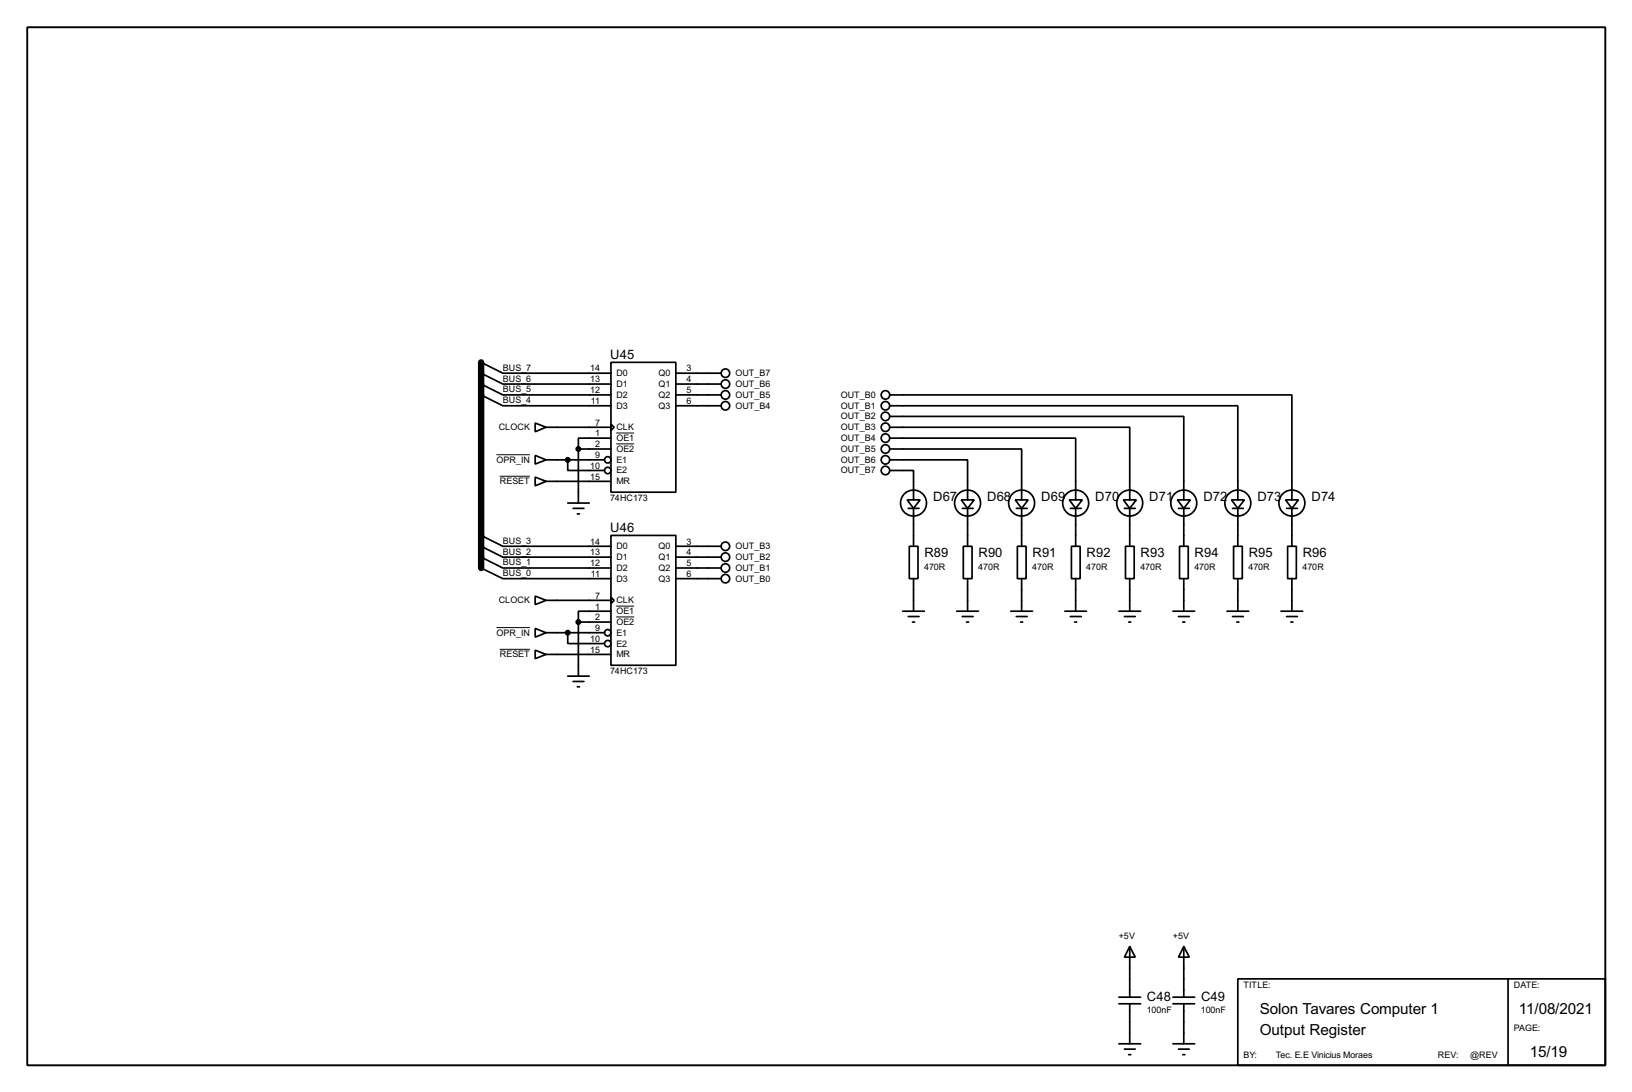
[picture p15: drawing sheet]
<svg xmlns="http://www.w3.org/2000/svg" width="383mm" height="256mm" viewBox="0 0 383 256" stroke-linecap="round" stroke-linejoin="round" font-family="sans-serif">
<defs><g id="words">
<g font-size="4">
<text x="296" y="238.1">Solon Tavares Computer 1</text>
<text x="356.9" y="238.1">11/08/2021</text>
<text x="296" y="243.1">Output Register</text>
<text x="359.5" y="248.2">15/19</text>
</g>
<g font-size="3.4">
<text x="143.4" y="84.3">U45</text>
<text x="219.3" y="117.7">D67</text>
<text x="232" y="117.7">D68</text>
<text x="244.7" y="117.7">D69</text>
<text x="257.4" y="117.7">D70</text>
<text x="270.1" y="117.7">D71</text>
<text x="282.8" y="117.7">D72</text>
<text x="295.5" y="117.7">D73</text>
<text x="308.2" y="117.7">D74</text>
<text x="143.4" y="125">U46</text>
<text x="217.2" y="130.9">R89</text>
<text x="229.9" y="130.9">R90</text>
<text x="242.6" y="130.9">R91</text>
<text x="255.3" y="130.9">R92</text>
<text x="268" y="130.9">R93</text>
<text x="280.7" y="130.9">R94</text>
<text x="293.4" y="130.9">R95</text>
<text x="306.1" y="130.9">R96</text>
<text x="269.5" y="235">C48</text>
<text x="282.2" y="235">C49</text>
</g>
<g font-size="2.4">
<text x="118.2" y="87.1">BUS_7</text>
<text x="118.2" y="89.6">BUS_6</text>
<text x="138.7" y="87.3">14</text>
<text x="138.7" y="89.8">13</text>
<text x="144.8" y="88.4">D0</text>
<text x="154.7" y="88.4">Q0</text>
<text x="161.3" y="87.3">3</text>
<text x="161.3" y="89.8">4</text>
<text x="172.8" y="88.4">OUT_B7</text>
<text x="118.2" y="92.2">BUS_5</text>
<text x="118.2" y="94.7">BUS_4</text>
<text x="138.7" y="92.4">12</text>
<text x="138.9" y="94.9">11</text>
<text x="144.8" y="90.9">D1</text>
<text x="144.8" y="93.5">D2</text>
<text x="154.7" y="90.9">Q1</text>
<text x="154.7" y="93.5">Q2</text>
<text x="161.3" y="92.4">5</text>
<text x="161.3" y="94.9">6</text>
<text x="172.8" y="90.9">OUT_B6</text>
<text x="172.8" y="93.5">OUT_B5</text>
<text x="197.5" y="93.5">OUT_B0</text>
<text x="117.2" y="101.1">CLOCK</text>
<text x="139.9" y="100">7</text>
<text x="144.8" y="96">D3</text>
<text x="144.8" y="101.1">CLK</text>
<text x="154.7" y="96">Q3</text>
<text x="172.8" y="96">OUT_B4</text>
<text x="197.5" y="101.1">OUT_B3</text>
<text x="197.5" y="98.5">OUT_B2</text>
<text x="197.5" y="96">OUT_B1</text>
<text x="139.9" y="102.5">1</text>
<text x="139.9" y="105.1">2</text>
<text x="139.9" y="107.6">9</text>
<text x="144.8" y="103.6">OE1</text>
<text x="144.8" y="106.2">OE2</text>
<text x="197.5" y="106.2">OUT_B5</text>
<text x="197.5" y="103.6">OUT_B4</text>
<text x="116.7" y="108.7">OPR_IN</text>
<text x="117.4" y="113.8">RESET</text>
<text x="138.7" y="110.1">10</text>
<text x="138.7" y="112.7">15</text>
<text x="144.8" y="108.7">E1</text>
<text x="144.8" y="111.2">E2</text>
<text x="144.8" y="113.8">MR</text>
<text x="197.5" y="111.2">OUT_B7</text>
<text x="197.5" y="108.7">OUT_B6</text>
<text x="143.4" y="117.7">74HC173</text>
<text x="118.2" y="127.7">BUS_3</text>
<text x="118.2" y="130.3">BUS_2</text>
<text x="138.7" y="127.9">14</text>
<text x="138.7" y="130.5">13</text>
<text x="144.8" y="129">D0</text>
<text x="144.8" y="131.6">D1</text>
<text x="154.7" y="129">Q0</text>
<text x="154.7" y="131.6">Q1</text>
<text x="161.3" y="127.9">3</text>
<text x="161.3" y="130.5">4</text>
<text x="172.8" y="129">OUT_B3</text>
<text x="172.8" y="131.6">OUT_B2</text>
<text x="118.2" y="132.8">BUS_1</text>
<text x="118.2" y="135.3">BUS_0</text>
<text x="138.7" y="133">12</text>
<text x="138.9" y="135.5">11</text>
<text x="144.8" y="134.1">D2</text>
<text x="144.8" y="136.6">D3</text>
<text x="154.7" y="134.1">Q2</text>
<text x="154.7" y="136.6">Q3</text>
<text x="161.3" y="133">5</text>
<text x="161.3" y="135.5">6</text>
<text x="172.8" y="134.1">OUT_B1</text>
<text x="172.8" y="136.6">OUT_B0</text>
<text x="217.2" y="133.8">470R</text>
<text x="229.9" y="133.8">470R</text>
<text x="242.6" y="133.8">470R</text>
<text x="255.3" y="133.8">470R</text>
<text x="268" y="133.8">470R</text>
<text x="280.7" y="133.8">470R</text>
<text x="293.4" y="133.8">470R</text>
<text x="306.1" y="133.8">470R</text>
<text x="117.2" y="141.7">CLOCK</text>
<text x="139.9" y="140.6">7</text>
<text x="139.9" y="143.2">1</text>
<text x="144.8" y="141.7">CLK</text>
<text x="116.7" y="149.3">OPR_IN</text>
<text x="139.9" y="145.7">2</text>
<text x="139.9" y="148.2">9</text>
<text x="144.8" y="144.3">OE1</text>
<text x="144.8" y="146.8">OE2</text>
<text x="144.8" y="149.3">E1</text>
<text x="117.4" y="154.4">RESET</text>
<text x="138.7" y="150.8">10</text>
<text x="138.7" y="153.3">15</text>
<text x="144.8" y="151.9">E2</text>
<text x="144.8" y="154.4">MR</text>
<text x="143.4" y="158.4">74HC173</text>
<text x="262.9" y="220.5">+5V</text>
<text x="275.6" y="220.5">+5V</text>
<text x="292.2" y="232.1">TITLE:</text>
<text x="355.7" y="232.1">DATE:</text>
<text x="269.5" y="238">100nF</text>
<text x="282.2" y="238">100nF</text>
<text x="355.7" y="242.2">PAGE:</text>
<text x="292.2" y="248.6">BY:</text>
<text x="299.8" y="248.6">Tec. E.E Vinicius Moraes</text>
<text x="337.9" y="248.6">REV:</text>
<text x="345.5" y="248.6">@REV</text>
</g>
</g></defs>
<path d="M6.4 6.4h370.8v243.8h-370.8z" fill="none" stroke="#000" stroke-width=".45"/>
<g fill="none" stroke="#000" stroke-width=".4">
<path d="M113.1 85.1l5.1 2.6h25.4M113.1 87.7l5.1 2.5h25.4M113.1 90.2l5.1 2.6h25.4M113.1 92.8l5.1 2.5h25.4M125.8 99.4l2.5 1-2.5 1zM143.6 85.1h15.2v30.5h-15.2zM143.6 99.6l.7 .8-.7 .7zM158.8 87.7h10.7M158.8 90.2h10.7M158.8 92.8h10.7M158.8 95.3h10.7M209.1 97.8h69.1v19.6"/>
<path d="M209.1 95.3h81.8v22.1M209.1 92.8h94.5v24.6M125.8 112.1l2.5 1-2.5 1zM125.8 107l2.5 1-2.5 1zM128.3 100.4h15.3M128.3 113.1h15.3M128.3 108h13.7M133.4 108v2.5h8.6M133.4 118.2h5.1M134.7 119.4h2.5M135.9 105.5h7.7M135.9 105.5v12.7"/>
<path d="M143.6 102.9h-7.7v2.6M209.1 110.5h5.6v6.9M209.1 108h18.3v9.4M209.1 105.5h31v11.9M209.1 102.9h43.7v14.5M209.1 100.4h56.4v17M213.2 117.4h3l-1.5 2zM213.4 119.4h2.6M214.7 119.4v8.9M225.9 117.4h3l-1.5 2zM226.1 119.4h2.6M227.4 119.4v8.9"/>
<path d="M238.6 117.4h3l-1.5 2zM238.8 119.4h2.6M240.1 119.4v8.9M251.3 117.4h3l-1.5 2zM251.5 119.4h2.6M252.8 119.4v8.9M264 117.4h3l-1.5 2zM264.2 119.4h2.6M265.5 119.4v8.9M276.7 117.4h3l-1.5 2zM276.9 119.4h2.6M278.2 119.4v8.9"/>
<path d="M289.4 117.4h3l-1.5 2zM289.6 119.4h2.6M290.9 119.4v8.9M302.1 117.4h3l-1.5 2zM302.3 119.4h2.6M303.6 119.4v8.9M113.1 125.8l5.1 2.5h25.4M113.1 128.3l5.1 2.6h25.4M113.1 130.9l5.1 2.5h25.4M113.1 133.4l5.1 2.5h25.4M135.7 120.7h.5M143.6 125.8h15.2v30.5h-15.2z"/>
<path d="M158.8 128.3h10.7M158.8 130.9h10.7M158.8 133.4h10.7M158.8 135.9h10.7M213.7 128.3h2v7.6h-2zM214.7 135.9v7.7M226.4 128.3h2v7.6h-2zM227.4 135.9v7.7M239.1 128.3h2v7.6h-2zM240.1 135.9v7.7M251.8 128.3h2v7.6h-2zM252.8 135.9v7.7"/>
<path d="M264.5 128.3h2v7.6h-2zM265.5 135.9v7.7M277.2 128.3h2v7.6h-2zM278.2 135.9v7.7M289.9 128.3h2v7.6h-2zM290.9 135.9v7.7M302.6 128.3h2v7.6h-2zM303.6 135.9v7.7M125.8 140l2.5 1-2.5 1zM125.8 152.7l2.5 1-2.5 1zM125.8 147.6l2.5 1-2.5 1.1zM128.3 141h15.3"/>
<path d="M128.3 153.7h15.3M128.3 148.6h13.7M133.4 148.6v2.6h8.6M133.4 158.8h5.1M135.9 146.1v12.7M135.9 146.1h7.7M143.6 140.3l.7 .7-.7 .8zM143.6 143.6h-7.7v2.5M212.1 143.6h5.1M213.4 144.8h2.6M214.4 146.1h.5M224.8 143.6h5.1"/>
<path d="M226.1 144.8h2.6M227.1 146.1h.5M237.5 143.6h5.1M238.8 144.8h2.6M239.8 146.1h.5M250.2 143.6h5.1M251.5 144.8h2.6M252.5 146.1h.5M262.9 143.6h5.1M264.2 144.8h2.6M265.2 146.1h.5M275.6 143.6h5.1"/>
<path d="M276.9 144.8h2.6M277.9 146.1h.5M288.3 143.6h5.1M289.6 144.8h2.6M290.6 146.1h.5M301 143.6h5.1M302.3 144.8h2.6M303.3 146.1h.5M134.7 160.1h2.5M135.7 161.3h.5M262.9 235.8h5.1M262.9 234.2h5.1"/>
<path d="M265.5 222.3l1.3 2.5h-2.6zM265.5 222.3v11.9M265.5 235.8v9.4M275.6 235.8h5.1M275.6 234.2h5.1M278.2 222.3l1.3 2.5h-2.6zM278.2 222.3v11.9M278.2 235.8v9.4M290.9 229.9h86.3v20.3h-86.3zM354.4 229.9v20.3M262.9 245.2h5.1M264.2 246.4h2.6"/>
<path d="M265.2 247.7h.5M275.6 245.2h5.1M276.9 246.4h2.6M277.9 247.7h.5"/>
<circle cx="170.4" cy="87.7" r="1"/>
<circle cx="170.4" cy="90.2" r="1"/>
<circle cx="170.4" cy="92.8" r="1"/>
<circle cx="170.4" cy="95.3" r="1"/>
<circle cx="208" cy="97.8" r="1"/>
<circle cx="208" cy="95.3" r="1"/>
<circle cx="208" cy="92.8" r="1"/>
<circle cx="142.8" cy="108" r=".75"/>
<circle cx="142.8" cy="110.5" r=".75"/>
<circle cx="208" cy="108" r="1"/>
<circle cx="208" cy="102.9" r="1"/>
<circle cx="208" cy="110.5" r="1"/>
<circle cx="208" cy="105.5" r="1"/>
<circle cx="208" cy="100.4" r="1"/>
<circle cx="214.6" cy="118.2" r="3.1"/>
<circle cx="227.3" cy="118.2" r="3.1"/>
<circle cx="240" cy="118.2" r="3.1"/>
<circle cx="252.7" cy="118.2" r="3.1"/>
<circle cx="265.4" cy="118.2" r="3.1"/>
<circle cx="278.1" cy="118.2" r="3.1"/>
<circle cx="290.8" cy="118.2" r="3.1"/>
<circle cx="303.5" cy="118.2" r="3.1"/>
<circle cx="170.4" cy="130.9" r="1"/>
<circle cx="170.4" cy="128.3" r="1"/>
<circle cx="170.4" cy="133.4" r="1"/>
<circle cx="170.4" cy="135.9" r="1"/>
<circle cx="142.8" cy="148.6" r=".75"/>
<circle cx="142.8" cy="151.2" r=".75"/>
</g>
<path d="M113.1 85.1v48.3" fill="none" stroke="#000" stroke-width="1.5"/>
<path d="M116.7 106.8h7.8M117.4 111.9h7.1M144.8 101.7h4.2M144.8 104.3h4.2M116.7 147.4h7.8M117.4 152.5h7.1M144.8 142.4h4.2M144.8 144.9h4.2" fill="none" stroke="#000" stroke-width=".23"/>
<g fill="#000" stroke="#000" stroke-width=".4">
<circle cx="133.4" cy="108" r=".5"/>
<circle cx="135.9" cy="105.5" r=".5"/>
<circle cx="133.4" cy="148.6" r=".5"/>
<circle cx="135.9" cy="146.1" r=".5"/>
</g>
<use href="#words"/>
</svg>
